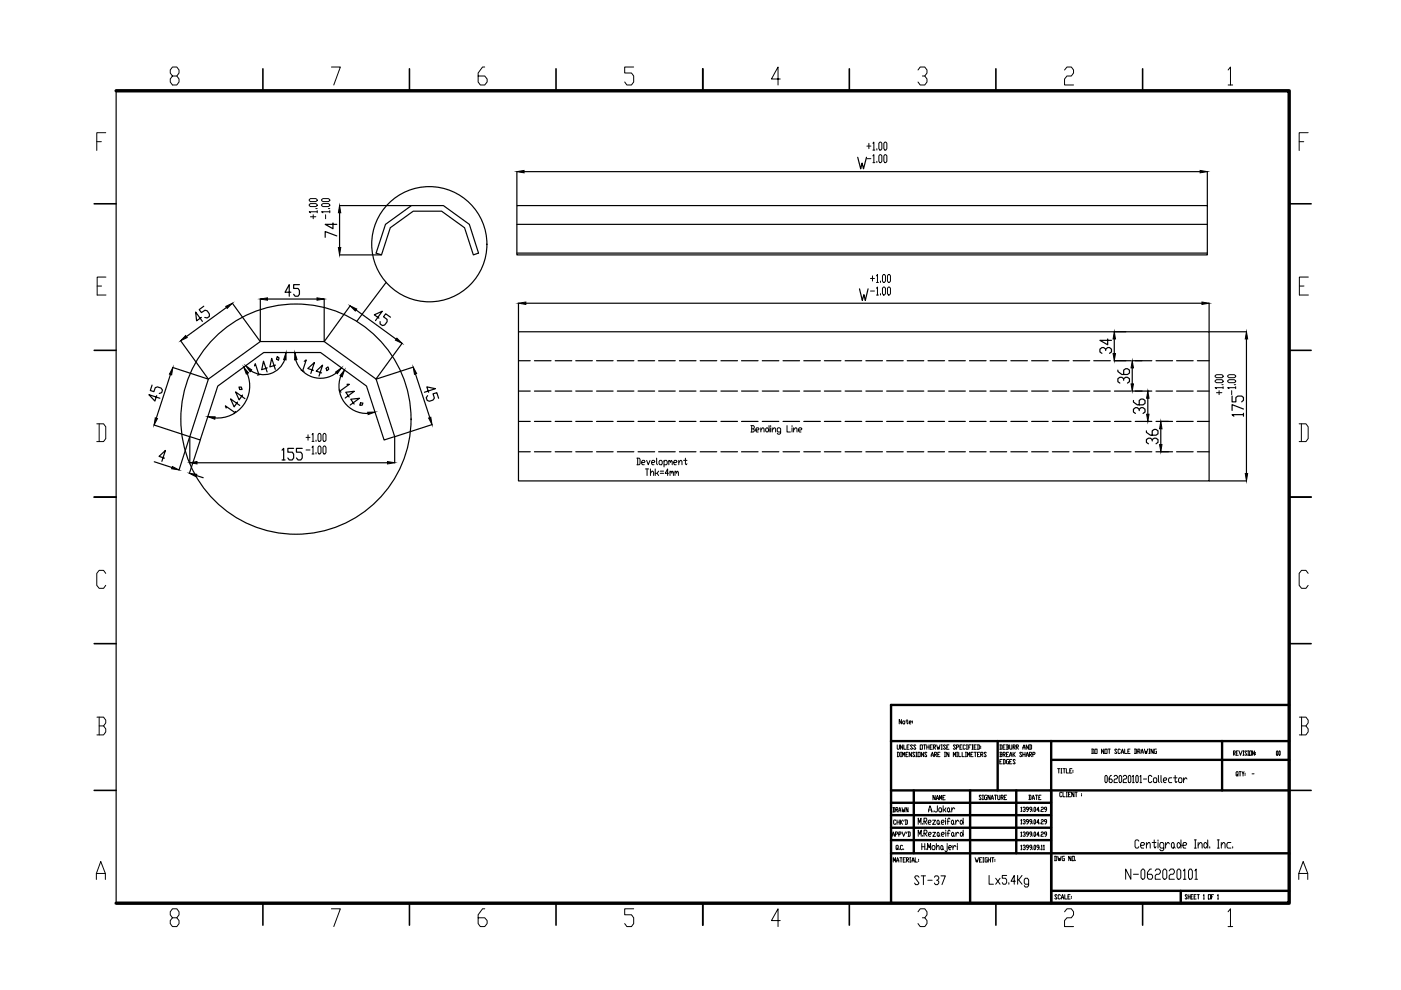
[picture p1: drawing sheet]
<svg xmlns="http://www.w3.org/2000/svg" width="297mm" height="210mm" viewBox="0 0 297 210" stroke-linecap="round" stroke-linejoin="round" font-family="sans-serif">
<!-- layer: 0 -->
<g fill="none" stroke="#000" stroke-width=".25">
<path d="M24.6 19.2v172.3M109.6 36.4v7.1M111.1 36.4h143.4M181.8 33.3l.7 2.5 .3-1.2 .3 1.2 .6-2.5M256 36.4v7.1M70.6 47.3v1.2l-1.7-.9h2.5M71.4 50l-2.5-.9v1.2M72 54h8.8M72 43.6h15.2M72 45.1v7.4M81.7 47.6l5.5-4h6.8l5.5 4 2 6.1-1.1 .3-1.9-5.7-4.9-3.5h-6l-4.9 3.5-1.8 5.7-1.2-.3zM81.9 59.9l-6.3 8.2"/>
<path d="M109.6 43.6h146.4v10.4h-146.4zM109.6 53.7h146.4M109.6 47.6h146.4M36.1 79.4l-3 9.3M38.3 72.2l5.8 8.1-7.5-2.4M42.7 67.3l-1 .7-.2-1.8 1.4 1.9M43.2 64.9l-1 .7 .5 .7 .8-.5 .4 .1 .5 .7v.5l-.5 .3-.5-.1M48 65.2l-8.5 6.2M49.3 64.3l5.8 8.1M52.4 79.2a6.8 6.8 0 0 1-6.8 9.4M54 77.6l.1-.5 .8 2.3M55.2 63.4v8.9"/>
<path d="M55.2 79.4l-.6 .1M56.7 78l-1.2 .4 .4-1.8 .7 2.3M56.7 63.4h10.5M58.4 77.4l-1.2 .4 .4-1.8 .8 2.3M58.8 75.6l.4 .3-.2 .5-.4-.3zM60.4 76.2a4.7 4.7 0 0 1-7.2 2.4M61.7 62h-1.3l.9-1.6v2.4M62.7 76.3a5.5 5.5 0 0 0 8.6 2.8M63.5 60.4h-1.2v.8h.9l.3 .4v.8l-.3 .4h-.6l-.3-.4M63.9 78.5l.6 .2M64.5 76.6l.4-.3-.7 2.3M66.4 78.5l-1.1-.4 1.4-1.2-.8 2.3"/>
<path d="M68.2 79.1l-1.2-.4 1.4-1.3-.8 2.3M68.7 63.4v8.9M69.2 78.1l.3-.3 .2 .5-.4 .3zM72.2 79.8a5.8 5.8 0 0 0 5.8 7.9M74.2 64.8l-5.4 7.6M75.5 65.7l8.5 6.2M80.3 67.5l-.9-.8 1.7-.7-1.5 2M82.8 67.3l-1-.8-.5 .7 .8 .5v.5l-.5 .7-.5 .1-.5-.3v-.5M85.2 72.8l-5.5 7.5M87.6 77.8l-7.8 2.6M88.1 79.3l3 9.2M109.9 70.3h146.5v31.7h-146.5z"/>
<path d="M109.9 76.5h2.5M109.9 64.3v6M111.5 64.3h143.3M113.3 76.5h3.5M117.7 76.5h3.5M122.1 76.5h3.5M126.5 76.5h3.5M130.9 76.5h3.5M135.3 76.5h3.5M139.6 76.5h3.6M144 76.5h3.6M148.4 76.5h3.6"/>
<path d="M152.9 76.5h3.5M157.2 76.5h3.5M161.6 76.5h3.5M166 76.5h3.5M170.4 76.5h3.5M174.8 76.5h3.5M179.2 76.5h3.5M182.2 61.2l.6 2.5 .4-1.2 .3 1.2 .6-2.5M183.6 76.5h3.5M188 76.5h3.5M192.3 76.5h3.6M196.8 76.5h3.5"/>
<path d="M201.2 76.5h3.5M205.6 76.5h3.5M209.9 76.5h3.5M214.3 76.5h3.5M218.7 76.5h3.5M223.1 76.5h3.5M227.5 76.5h3.5M231.9 76.5h3.5M234.4 74.3v-.3l-.4-.3h-.4l-.4 .3v.6l.4 .3M234.4 74l.5-.3h.3l.5 .3v.6l-.5 .3M234.9 71.9v1.2l-1.7-.9h2.5M236.2 76.5h3.6"/>
<path d="M236.2 70.3h2.5M236.2 71.9v3.1M237 78.5v.3l.9 .6h1.1l.5-.3v-.6l-.5-.3h-.3l-.5 .3v.9M240.1 76.5h4.1M240.1 78v3.4M245.1 76.5h3.5M249.5 76.5h3.5M253.9 76.5h2.5M256.4 64.3v6M256.4 70.3h7.9M264.3 71.9v28.5M32.2 81.6l-.3 1.2 .7 .2 .3-.8 .5-.2 .7 .3 .3 .4-.1 .6-.5 .1"/>
<path d="M32.7 90.1l7.5 2.5M32.7 97.9l3.8 1.2M33.2 83.9l-.4 1.1-1.2-1.3 2.3 .7M34.9 97.1l-1.2-.3 1.4-1.3-.8 2.3M40.2 92.7l-2.2 6.9M40.2 92.7v5.4M41.8 98.1h40.4M42.4 93.4l-2.2 7M44.2 80.4l11-8h13.5l11 8 4 12.2-2.3 .7-3.7-11.4-9.7-7.2h-12.1l-9.7 7.2-3.8 11.4-2.2-.7zM47.9 86.5l-.1-.5 2 1.4M49.9 87.2l-.3 .5M50.4 85.2l-.8 1.1-.7-1.7 1.9 1.4"/>
<path d="M50.7 82.1h.5l.1 .5h-.5zM51.4 83.8l-.7 1-.8-1.7 2 1.4M59.8 95.4l.3-.3v2.4M59.8 97.5h.6M62.3 95.1h-1.3v.8h1l.3 .4v.8l-.3 .4h-.7l-.3-.4M64.1 95.1h-1.2v.8h.9l.3 .4v.8l-.3 .4h-.6l-.3-.4M71.9 82.7l.4 .5M73.6 81.5h.5l-2 1.4M74 84.2l-.7-1 1.8-.2-1.9 1.4M75.1 85.7l-.7-1 1.8-.3-2 1.5M76.4 85.4l.5 .1-.1 .4h-.5zM83.7 92.7v5.4"/>
<path d="M90 83.2l2.3-.8-1.8-.4 .4 1.2M90.7 83.9l-.3 .4 .2 .6 .4 .2 .8-.3 .3-.4-.3-.9 .8-.2 .4 1.1M91.6 90l-7.8 2.6M109.9 89.4h2.5M109.9 95.8h2.5M109.9 82.9h2.5M113.3 89.4h3.5M113.3 95.8h3.5M113.3 82.9h3.5M117.7 89.4h3.5M117.7 95.8h3.5M117.7 82.9h3.5"/>
<path d="M122.1 89.4h3.5M122.1 95.8h3.5M122.1 82.9h3.5M126.5 89.4h3.5M126.5 95.8h3.5M126.5 82.9h3.5M130.9 89.4h3.5M130.9 95.8h3.5M130.9 82.9h3.5M135.3 89.4h3.5M135.3 95.8h3.5M135.3 82.9h3.5"/>
<path d="M139.6 89.4h3.6M139.6 95.8h3.6M139.6 82.9h3.6M144 89.4h3.6M144 95.8h3.6M144 82.9h3.6M148.4 89.4h3.6M148.4 95.8h3.6M148.4 82.9h3.6M152.9 89.4h3.5M152.9 95.8h3.5M152.9 82.9h3.5"/>
<path d="M157.2 89.4h3.5M157.2 95.8h3.5M157.2 82.9h3.5M161.6 89.4h3.5M161.6 95.8h3.5M161.6 82.9h3.5M166 89.4h3.5M166 95.8h3.5M166 82.9h3.5M170.4 89.4h3.5M170.4 95.8h3.5M170.4 82.9h3.5"/>
<path d="M174.8 89.4h3.5M174.8 95.8h3.5M174.8 82.9h3.5M179.2 89.4h3.5M179.2 95.8h3.5M179.2 82.9h3.5M183.6 89.4h3.5M183.6 95.8h3.5M183.6 82.9h3.5M188 89.4h3.5M188 95.8h3.5M188 82.9h3.5"/>
<path d="M192.3 89.4h3.6M192.3 95.8h3.6M192.3 82.9h3.6M196.8 89.4h3.5M196.8 95.8h3.5M196.8 82.9h3.5M201.2 89.4h3.5M201.2 95.8h3.5M201.2 82.9h3.5M205.6 89.4h3.5M205.6 95.8h3.5M205.6 82.9h3.5"/>
<path d="M209.9 89.4h3.5M209.9 95.8h3.5M209.9 82.9h3.5M214.3 89.4h3.5M214.3 95.8h3.5M214.3 82.9h3.5M218.7 89.4h3.5M218.7 95.8h3.5M218.7 82.9h3.5M223.1 89.4h3.5M223.1 95.8h3.5M223.1 82.9h3.5"/>
<path d="M227.5 89.4h3.5M227.5 95.8h3.5M227.5 82.9h3.5M231.9 89.4h3.5M231.9 95.8h3.5M231.9 82.9h3.5M236.3 89.4h3.5M236.3 95.8h3.5M236.3 82.9h3.5M238.2 80.6v-.3l-.3-.3h-.5l-.4 .3v.6l.4 .3M238.2 80.3l.5-.3h.3l.5 .3v.6l-.5 .3M240.1 82.9h4.1"/>
<path d="M240.3 84.9v.3l.8 .6h1.2l.5-.3v-.6l-.5-.3h-.4l-.4 .3v.9M240.7 89.4h3.5M240.7 95.8h3.5M241.5 87.1v-.3l-.4-.4h-.4l-.4 .4v.6l.4 .3M241.5 86.8l.4-.4h.4l.5 .4v.6l-.5 .3M243.1 91.3v.4l.8 .6h1.2l.4-.3v-.7l-.4-.3h-.4l-.4 .3v1M243.4 84.4v3.4M244.3 93.5v-.3l-.4-.3h-.4l-.4 .3v.6l.4 .3M244.3 93.2l.4-.3h.4l.4 .3v.6l-.4 .3M245.1 89.4h3.5M245.1 95.8h3.5M245.1 82.9h3.5"/>
<path d="M246.1 90.9v3.4M249.5 89.4h3.5M249.5 95.8h3.5M249.5 82.9h3.5M253.9 89.4h2.5M253.9 95.8h2.5M253.9 82.9h2.5M261.2 84v1.2h.8v-.9l.5-.3h.8l.3 .3v.6l-.3 .3M263.6 87.9h-2.4l.4 .4M263.6 86.7l-2.4-.9v1.2M263.6 87.6v.7M41.6 100.8l1.5 .5"/>
<path d="M256.4 102h7.9"/>
<circle cx="91" cy="51.8" r="12.2"/>
<circle cx="62.7" cy="88.9" r="24.4"/>
</g>
<g fill="none" stroke="#000" stroke-width=".51">
<path d="M188.9 157.1h84.4M211.5 157.1v10.5M222.9 157.1v34.4M259.1 157.1v10.5M273.3 149.5h-84.4v41.8M188.9 167.6h84.4M188.9 178.1h34M188.9 175.5h34M188.9 172.8h34M188.9 170.2h34M193.7 167.6v13.3M205.7 167.6v23.7"/>
<path d="M215.5 167.6v13.3M222.9 161.1h50.4M188.9 180.9h84.4M222.9 188.9h50.4M250.3 188.9v2.6"/>
</g>
<path d="M24.6 19.2h248.7v172.3h-248.7" fill="none" stroke="#000" stroke-width=".72"/>
<g fill="none" stroke="#000" stroke-width=".34">
<path d="M55.7 14.6v4.6M86.8 14.6v4.6M117.9 14.6v4.6M149 14.6v4.6M180.1 14.6v4.6M211.1 14.6v4.6M242.3 14.6v4.6M20 43.2h4.6M273.3 43.2h4.7M20 74.3h4.6M273.3 74.3h4.7M20 105.4h4.6"/>
<path d="M273.3 105.4h4.7M20 136.5h4.6M273.3 136.5h4.7M20 167.6h4.6M273.3 167.6h4.7M55.7 191.5v4.7M86.8 191.5v4.7M117.9 191.5v4.7M149 191.5v4.7M180.1 191.5v4.7M211.1 191.5v4.7M242.3 191.5v4.7"/>
</g>
<g fill="none" stroke="#000" stroke-width=".21">
<path d="M36.6 16.1l-.5-.6v-.7l.5-.6h.9l.5 .6v.7l-.5 .6h-.9l-.5 .6v.7l.5 .6h.9l.5-.6v-.7l-.5-.6M70.3 14.2h1.9l-1.4 3.8M102.8 14.2h-.5l-.9 1.3v1.9l.4 .6h1l.5-.6v-.7l-.5-.6h-1.4M134.4 14.2h-2v1.3h1.5l.5 .6v1.3l-.5 .6h-1l-.5-.6M165.4 16.7h-1.8l1.4-2.5v3.8M194.6 14.8l.5-.6h1l.4 .6v.7l-.4 .6h-.5M196.1 16.1l.4 .6v.7l-.4 .6h-1l-.5-.6M225.7 14.8l.5-.6h.9l.5 .6v.7l-.5 .6h-.9l-.5 .6v1.3h1.9M260.4 14.8l.5-.6v3.8M260.4 18h1M20.5 30h1M22.4 28.1h-1.9v3.8"/>
<path d="M183.8 31h.8M183.8 33.6h.8M184.2 30.4v1.1M185.1 30.4l.2-.3v1.7M185.1 33l.2-.2v1.7M185.1 31.8h.4M185.1 34.5h.4M185.9 31.5v.3M185.9 34.2v.3M186.5 30.1h.3l.2 .3v1.1l-.2 .3h-.3l-.2-.3v-1.1zM186.5 32.8h.3l.2 .2v1.2l-.2 .3h-.3l-.2-.3v-1.2zM187.6 30.1h.2l.2 .3v1.1l-.2 .3h-.2l-.2-.3v-1.1z"/>
<path d="M187.6 32.8h.2l.2 .2v1.2l-.2 .3h-.2l-.2-.3v-1.2zM275.4 30h1M277.4 28.1h-2v3.8M22.5 58.7h-1.9v3.9h1.9M65.6 43.4l.2-.2h1.2l.3 .2v.2l-.3 .2h-1.2l-.2-.2zM65.6 42.3l.2-.2h1.2l.3 .2v.2l-.3 .2h-1.2l-.2-.2zM65.8 46h1.2M66.4 45.5v.9M67 44.2h.3M67.3 44.9h-1.7l.2 .2M67.3 44.6v.5M68.2 43.4l.3-.2h1.1l.3 .2v.2l-.3 .2h-1.1l-.3-.2z"/>
<path d="M68.2 42.3l.3-.2h1.1l.3 .2v.2l-.3 .2h-1.1l-.3-.2zM69 45.5v.9M69.6 44.2h.3M69.9 44.9h-1.7l.3 .2M69.9 44.6v.5M184.6 59h.8M185 58.5v1.1M185.8 58.5l.2-.3v1.7M185.8 59.9h.5M186.7 59.6v.3M187.3 58.2h.2l.2 .3v1.1l-.2 .3h-.2l-.2-.3v-1.1zM188.4 58.2h.2l.2 .3v1.1l-.2 .3h-.2l-.2-.3v-1.1z"/>
<path d="M277.4 58.7h-1.9v3.9h1.9M20.6 60.6h.9M184.6 61.7h.8M185.8 61.1l.2-.2v1.7M185.8 62.6h.5M186.7 62.3v.3M187.3 60.9h.2l.2 .2v1.2l-.2 .3h-.2l-.2-.3v-1.2zM188.4 60.9h.2l.2 .2v1.2l-.2 .3h-.2l-.2-.3v-1.2zM257.6 79.7l.3-.3h1.2l.2 .3v.2l-.2 .2h-1.2l-.3-.2zM260.3 79.7l.3-.3h1.1l.3 .3v.2l-.3 .2h-1.1l-.3-.2zM275.5 60.6h1M20.5 89.9h1.5l.4 .6v2.5l-.4 .6h-1.5"/>
<path d="M21 89.9v3.7M64.9 92.7h.8M64.9 95.4h.8M65.3 92.2v1.1M66.2 92.2l.2-.3v1.7M66.2 94.9l.2-.3v1.7M66.2 93.6h.4M66.2 96.3h.4M67 93.3v.3M67 96v.3M67.6 91.9h.2l.3 .3v1.1l-.3 .3h-.2l-.2-.3v-1.1zM67.6 94.6h.2l.3 .3v1.1l-.3 .3h-.2l-.2-.3v-1.1z"/>
<path d="M68.7 91.9h.2l.2 .3v1.1l-.2 .3h-.2l-.2-.3v-1.1zM68.7 94.6h.2l.2 .3v1.1l-.2 .3h-.2l-.2-.3v-1.1zM135 97.1h.5l.2 .3v.9l-.2 .2h-.5M135.2 97.1v1.4M136 98.1h.6l.2-.2-.2-.3h-.3l-.3 .3v.4l.3 .2h.3M136.8 99.4h.7M137.1 97.6l.3 .9 .4-.9M137.2 99.4v1.4M137.9 99.4v1.4M138.2 98.1h.5l.1-.2-.1-.3h-.4l-.1 .3v.4l.1 .2h.4M138.9 99.4v1.4M139.2 97.1v1.2l.2 .2"/>
<path d="M139.6 99.9l-.3 .5h-.4M139.9 97.6h.3l.2 .3v.4l-.2 .2h-.3l-.2-.2v-.4zM140 99.9h.7M140.8 97.9l.2-.3h.3l.2 .3v.4l-.2 .2h-.5M140.8 97.6v1.4M141.8 97.9l.2-.3 .2 .5M141.8 97.6v.9M142.1 99.9v.9M142.2 97.9l.2-.3 .1 .3v.6M142.9 98.1h.5l.1-.2-.1-.3h-.4l-.1 .3v.4l.1 .2h.4M143.1 99.9v.9M143.9 98.1l.4-.5h.1l.2 .3v.6"/>
<path d="M143.9 97.6v.9M144.9 97.6h.8M145.3 97.1v1.2l.2 .2 .2-.2M159.2 90.2h.6l.1 .3-.1 .4M159.4 90.9h.4l.1 .5-.1 .2h-.6M159.4 90.2v1.4M160.3 91.2h.5l.1-.3-.1-.2h-.4l-.1 .2v.5l.1 .2h.4M161.3 91.2l.4-.5h.1l.2 .2v.7M161.3 90.7v.9M162.3 90.9l.4-.2 .4 .5-.4 .4-.4-.2zM163.1 90.2v1.4M163.4 90.2v.3"/>
<path d="M163.4 90.7v.9M163.7 91.2l.4-.5h.2l.2 .2v.7M163.7 90.7v.9M165.5 91.6h-.5l-.2-.2v-.5l.2-.2h.3l.2 .2v.9l-.2 .3h-.3l-.2-.3M166.9 90.2v1.4h.7M167.9 90.2v.3M167.9 90.7v.9M168.3 91.2l.3-.5h.2l.2 .2v.7M168.3 90.7v.9M169.3 91.2h.5l.2-.3-.2-.2h-.3l-.2 .2v.5l.2 .2h.3M257.6 80.7l.3-.2h1.2l.2 .2v.2l-.2 .2h-1.2l-.3-.2zM257.9 83.3h1.2"/>
<path d="M258.5 82.8v.9M259.1 81.6h.2M259.3 82.2h-1.7l.3 .2M259.3 82v.4M260.3 80.7l.3-.2h1.1l.3 .2v.2l-.3 .2h-1.1l-.3-.2zM261.1 82.8v.9M261.7 81.6h.3M262 82.2h-1.7l.3 .2M262 82v.4M275.4 89.9h1.5l.5 .6v2.5l-.5 .6h-1.5M275.9 89.9v3.7M137.9 100.4l.3-.5h.2l.2 .2v.7"/>
<path d="M139.3 100.4l.3 .4M140 100.4h.7M141.7 100.4h-.7l.5-1v1.4M142.1 100.1l.2-.2 .1 .5M142.4 100.1l.2-.2 .2 .2v.7M143.1 100.1l.2-.2 .2 .5M143.5 100.1l.2-.2 .1 .2v.7M22.4 121.6l-.4-.7h-1l-.5 .7v2.5l.5 .6h1l.4-.6M277.4 121.6l-.5-.7h-.9l-.6 .7v2.5l.6 .6h.9l.5-.6M20.6 152h1.4l.4 .7v.6l-.4 .6M21 153.9h1l.4 .6v.7l-.4 .6h-1.4M21 152v3.8"/>
<path d="M190.2 157.9l.1 1 .4-.2v-.8M190.2 159.5l.5 .1v.7l-.1 .1h-.4M190.3 159.5v.9M190.9 159.5h.3M191 159.5v.9M191.1 152.6v.9l-.4-.9v.9M191.4 157.9v1l-.5-1v1M191.5 152.9l.3 .1-.1 .5-.3-.2zM191.6 157.9v1h.5M192.1 152.9h.4M192.1 160h.2M192.3 152.6v.7l.1 .2 .1-.2"/>
<path d="M192.3 158.4h.3M192.6 159.5h-.5v.9h.5M192.8 157.9h-.5v1h.5M192.8 153.1h.3l.1-.1-.1-.1-.3 .1v.3l.3 .2M193.2 159.5v.9l-.4-.9v.9M193.4 152.9v.1M193.4 153.1v.2M193.5 158.1l-.1-.2-.4 .2 .5 .6-.1 .2-.4-.2M194 159.6l-.2-.1-.3 .1 .5 .7-.2 .1-.3-.1M194.2 158.1l-.1-.2-.4 .2 .5 .6-.1 .2-.4-.2M194.2 159.5h.2M194.3 159.5v.9"/>
<path d="M194.6 159.5h.5v.9h-.5zM195.1 157.9h.5v1h-.5zM195.8 159.5v.9l-.4-.9v.9M195.8 157.9h.5M196 157.9v1M196.5 159.6l-.1-.1-.4 .1 .5 .7-.1 .1-.4-.1M196.5 158.4h.5M196.5 157.9v1M197 157.9v1M197.2 158.4h.2M197.7 157.9h-.5v1h.5M197.9 158.4h.4v-.5h-.4v1"/>
<path d="M198 158.4l.4 .5M198.1 160h.4l.1-.4-.5-.1v.9M198.3 160l.3 .4M198.6 157.9l.2 1 .2-.5 .1 .5 .2-1M198.8 160h.3M199.3 159.5h-.5v.9h.5M199.5 158.9h.3M199.5 157.9h.3M199.7 157.9v1M200.2 159.5h.3M200.3 159.5v.9M200.5 158.1l-.2-.2-.3 .2 .5 .6-.2 .2-.3-.2"/>
<path d="M200.7 158.4h.2M201.2 157.9h-.5v1h.5M201.2 159.5v.9l-.5-.9v.9M202.6 158.1l-.4-.2-.1 .2 .5 .6-.1 .2h-.3l-.1-.2M202.8 158.4h.3l.2-.2-.2-.3h-.3v1M202.8 159.5h.3M202.9 159.5v.9M203.3 159.5v.9h.4M203.5 158.4h.2M204 157.9h-.5v1h.5M204 159.5v.9h.5M204.7 158.1l-.2-.2-.3 .2v.6l.1 .2 .4-.2"/>
<path d="M204.7 159.5h.2M204.8 159.5v.9M204.9 158.9h.2M204.9 157.9h.2M205 157.9v1M205.4 158.4h.2M205.9 157.9h-.5v1M205.9 160h.2M206.1 158.9h.2M206.1 157.9h.2M206.2 157.9v1M206.3 159.5h-.4v.9h.4"/>
<path d="M206.5 158.4h.3M206.5 159.5h.5M206.8 159.5v.9M207 157.9h-.5v1h.5M207.2 157.9l.5 .2v.6l-.1 .2h-.4M207.2 160h.3M207.3 157.9v1M207.7 159.5h-.5v.9h.5M207.9 160h.4v-.5h-.4v.9M207.9 158.2v.2M207.9 158.5v.2M208.1 160l.3 .4"/>
<path d="M209.1 159.6l-.1-.1-.4 .1 .5 .7-.1 .1-.4-.1M212 157.9l.5 .2v.6l-.2 .2h-.3M212 159.5l.5 .1-.2 .4M212.1 160h.2l.2 .3-.2 .1h-.3M212.1 157.9v1M212.1 159.5v.9M212.7 160h.3v-.5h-.3v.9M212.7 158.4h.2M212.8 160l.3 .4M213.1 157.9h-.4v1h.4M213.4 157.9l.5 .2-.2 .3M213.4 160h.2"/>
<path d="M213.5 158.4h.2l.2 .3-.2 .2h-.3M213.5 157.9v1M213.9 159.5h-.5v.9h.5M214.1 157.9l.1 1h.2l.1-.2v-.8M214.8 158.4h.3l.2-.3-.5-.2v1M214.8 159.5v.9M214.9 158.4l.4 .5M214.9 160l.4 .4M215.3 159.5l-.5 .5M215.5 158.4h.3v-.5h-.3v1M215.6 158.4l.3 .5M216.6 159.6l-.1-.1-.3 .1 .4 .7-.1 .1-.3-.1"/>
<path d="M216.9 158.9l.2-1 .2 1M216.9 160h.4M216.9 158.5h.4M216.9 159.5v.9M217.3 159.5v.9M218 157.9v1l-.4-1v1M218.3 157.9l.4 .2-.1 .8h-.3M218.3 160h.3v-.5h-.3v.9M218.4 157.9v1M218.4 160l.3 .4M219 160h.3l.1-.4-.4-.1v.9M231.5 158.8h.3l.1 .2v.6l-.4 .2"/>
<path d="M231.5 158.8v1M232.1 158.8h.5v1h-.5zM234 158.8v1l-.5-1v1M234.3 158.8h.4v1h-.4zM234.9 158.8h.5M235.2 158.8v1M236.8 159l-.1-.2-.4 .2 .5 .6-.1 .2-.4-.2M237.5 159l-.1-.2h-.3v.2v.8l.4-.2M237.7 159.8l.3-1 .2 1M237.7 159.5h.5M238.4 158.8v1h.5M239.1 159.3h.3"/>
<path d="M239.6 158.8h-.5v1h.5M240.5 158.8h.4l.1 .2v.6l-.5 .2M240.7 158.8v1M241.2 159.3l.5-.1-.1-.4h-.4v1M241.4 159.3l.3 .5M241.9 159.8l.3-1 .2 1M241.9 159.5h.5M242.6 158.8l.3 1 .1-.5 .1 .5 .2-1M243.6 158.8h.2M243.6 159.8h.2M243.7 158.8v1M244.5 158.8v1l-.5-1v1"/>
<path d="M245.2 158.8h-.4l-.1 .2 .1 .8h.4l-.1-.5M261.5 159.7l.4-.2-.1-.3h-.3v.9M261.6 159.7l.3 .4M262.1 159.7h.2M262.5 159.2h-.4v.9h.4M262.7 159.2l.3 .9 .3-.9M263.5 159.2h.2M263.6 159.2v.9M264.4 159.4l-.4-.2-.1 .2 .5 .6-.2 .1-.3-.1M264.5 159.2h.2M264.7 159.2v.9M265 159.2h.4v.9h-.4z"/>
<path d="M266 159.2v.9l-.5-.9v.9M266.2 159.5v.2M266.2 159.8v.2M270.7 159.2l.2 .2-.1 .7-.2-.1zM271.3 159.2l.1 .2-.1 .7-.2-.1zM275.5 152h1.4l.5 .7v.6l-.5 .6M276 153.9h.9l.5 .6v.7l-.5 .6h-1.4M276 152v3.8M189.2 177.3l.2-.9 .2 .9M189.2 177h.4M189.3 171.2l.4 .2-.1 .8h-.3M189.4 171.2v1"/>
<path d="M189.9 176.9h.3l.1-.2-.1-.3h-.3v.9M189.9 171.7h.4v-.5h-.4v1M189.9 174v-.2l-.4 .2v.6l.1 .2h.3v-.2M190.1 171.7l.3 .5M190.2 179.8l.1 .2-.2 .2-.1-.8 .3-.2 .1 .2-.1 .6 .1 .2M190.2 173.8v1M190.2 174.3h.5M190.6 172.2l.2-1 .2 1M190.6 176.9h.3l.1-.2-.1-.3h-.3v.9M190.6 171.8h.4M190.7 173.8v1M190.7 180v.2"/>
<path d="M190.9 173.8v1M190.9 160.4h.3M191 174.3l.4 .5M191.2 171.2l.3 1v-.5l.2 .5 .2-1M191.2 176.4l.4 .9 .4-.9M191.4 173.8l-.5 .5M191.4 160.4v-.9l.2 .6 .2-.6v.9M191.4 179.4l-.2-.2-.3 .2v.6l.1 .2 .4-.2M191.6 180v.2M191.7 173.8l-.1 .3M191.9 173.8l.5 .2-.1 .8h-.4M192.1 173.8v1"/>
<path d="M192.3 176.4l-.1 .3M192.5 171.2v1l-.4-1v1M192.5 176.4h.4l.1 .2-.1 .7h-.4M192.6 176.4v.9M194.2 160.4h.2M194.7 174.8v-1.3l.3 .9 .3-.9v1.3M194.7 177.3v-1.3l.3 .9 .3-.9v1.3M195.4 178.8v1.4M195.4 179.5h.7M195.6 174.6v.2M195.6 177.1v.2M195.9 174.1h.5l.1-.2-.1-.4h-.5v1.3"/>
<path d="M195.9 176.7h.5l.1-.2-.1-.5h-.5v1.3M196 174.1l.5 .7M196.1 176.7l.4 .6M196.1 178.8v1.4M196.4 179.9v.3M196.8 174.4h.5l.1-.3-.1-.2h-.3l-.2 .2v.5l.2 .2h.3M196.8 176.9h.5l.2-.2-.2-.2h-.3l-.2 .2v.4l.2 .2h.3M196.9 172.2l.3-1.4 .3 1.4M196.9 171.7h.6M197.4 160.4l.3-.9 .2 .9M197.4 160.1h.5M197.7 173.9h.7l-.7 .9h.7"/>
<path d="M197.8 176.5h.6l-.6 .8h.6M197.8 179.3h.3l.1 .2v.4l-.1 .3h-.3l-.2-.3zM197.8 171.9v.3M198.3 168.6v1l-.5-1v1M198.5 169.6l.2-1 .3 1M198.5 179.7l.3-.4h.2l.1 .9M198.5 169.3h.5M198.5 178.8v1.4M198.7 170.8v1.1l-.1 .3h-.3l-.2-.3M198.8 173.9l.3 .2v.5l-.1 .2-.3-.2zM198.8 176.5l.3 .2-.1 .6-.3-.2zM199.1 174.6l.1 .2"/>
<path d="M199.1 177.1l.2 .2M199.2 169.6v-1l.3 .7 .2-.7v1M199.2 171.3h.3l.1 .2-.1 .7h-.3l-.2-.3zM199.6 174.4h.5l.1-.3-.1-.2h-.4l-.1 .2 .1 .7h.4M199.6 176.9h.5l.1-.2-.1-.2h-.3l-.2 .2v.4l.2 .2h.3M199.6 179.3l.3 .2v.4l-.1 .3-.3-.3zM199.9 169.1h.2M199.9 179.9l.2 .3M200 170.8v1.4M200.2 160.4h.3M200.3 171.7l.3 .5M200.4 168.6h-.5v1h.5"/>
<path d="M200.5 173.5v.2M200.5 173.9v.9M200.5 176v.2M200.5 176.5v.8M200.6 171.3l-.3 .4h-.3M200.8 179.3v1.1l-.1 .2-.4-.2M200.8 174.1h.5M200.8 176.7h.5M200.8 178.8v.3M201 171.3h.2l.1 .2-.1 .7-.3-.3zM201.2 179.7h.4l.1-.2-.1-.2h-.3l-.1 .2 .1 .7h.3M201.3 171.9l.2 .3"/>
<path d="M201.4 173.7l-.1-.2-.4 .2v1.1M201.5 176.2l-.2-.2-.3 .2v1.1M201.8 171.3v.9M201.9 173.9h.1l.2 .2-.2 .7-.3-.2zM201.9 176.5l.3 .2v.4l-.2 .2-.3-.2v-.4zM202 179.3v.9M202.1 160.4v-.9l.2 .6 .3-.6v.9M202.2 174.6l.1 .2M202.2 177.1l.2 .2M202.4 171.5l-.3-.2-.3 .4M202.6 173.9v.9M202.7 179.5l-.3-.2-.4 .4"/>
<path d="M202.7 176.5v.8M202.8 160.4h.3M203 178.8v.3M203 179.3v.9M203.3 174.1l-.3-.2-.4 .5M203.3 176.7l-.3-.2-.3 .4M203.7 173.9l.5 .5-.3 .4-.3-.2zM203.7 176.5h.2l.3 .4-.3 .4-.3-.2zM204.2 173.5v1.3M204.2 176v1.3M204.7 160.4h.2M205.1 160.4v-.9l.3 .6 .2-.6v.9"/>
<path d="M208.1 168.8l-.2-.2-.3 .2 .5 .6-.2 .1-.3-.1M208.3 168.6h.2M208.3 169.5h.2M208.4 168.6v.9M209.2 168.6h-.3l-.2 .2 .2 .7h.3l-.1-.4M209.9 168.6v.9l-.4-.9v.9M210.1 169.5l.3-.9 .2 .9M210.1 169.2h.5M210.8 168.6h.5M211.1 168.6v.9M211.5 168.6v.8l.2 .1 .3-.1v-.8M212 161.5h.2"/>
<path d="M212.2 169.1l.5-.2-.1-.3h-.4v.9M212.4 169.1l.3 .4M212.5 161h-.5v1h.5M212.7 161h.3l.1 .2v.6l-.4 .2M212.8 161v1M212.9 169.1h.3M213.4 168.6h-.5v.9h.5M213.9 161h-.4l-.1 .2 .1 .8h.4v-.5h-.2M214.1 160.4l.2-.9 .2 .9M214.1 160.1h.4M214.1 161.5h.2M214.5 161h-.4v1h.4"/>
<path d="M215.3 161.2l-.2-.2-.3 .2 .5 .6-.2 .2-.3-.2M216.4 171.3l.2-.2v1M216.4 173.9l.2-.1v.9M216.4 176.6l.2-.2v.9M216.4 179.4l.2-.2v1M216.4 172.1h.2M216.4 174.7h.2M216.4 177.3h.2M216.9 171.3l.1-.2 .4 .2-.3 .3M216.9 173.9l.1-.1 .4 .1-.3 .3M216.9 176.6l.1-.2 .4 .2v.1l-.3 .2M216.9 179.4l.1-.2 .4 .2v.1l-.3 .1"/>
<path d="M217.2 171.6l.2 .1-.2 .4-.3-.2M217.2 174.2l.2 .2-.2 .3-.3-.2M217.2 176.9l.2 .3-.2 .1-.3-.1M217.2 179.6l.2 .2-.2 .4-.3-.2M217.6 160.4l.2-.9 .2 .9M217.6 160.1h.4M218 171.6h-.3l-.1-.3 .1-.2 .3 .2v.4l-.3 .4M218 174.2h-.3l-.1-.1 .1-.3h.3v.1v.5l-.3 .3M218 176.9l-.4-.2 .1-.3h.3v.2v.4l-.3 .3M218 179.6l-.4-.1 .1-.3h.3v.2v.4l-.3 .4M218.1 168.6h.4l.1 .2v.6l-.5 .1M218.3 168.6v.9"/>
<path d="M218.8 171.6h-.4l-.1-.3 .1-.2 .4 .2v.4l-.4 .4M218.8 174.2h-.4l-.1-.1 .1-.3 .4 .1v.5l-.4 .3M218.8 176.9l-.5-.2 .1-.3 .4 .2v.4l-.4 .3M218.8 179.6l-.5-.1 .1-.3 .4 .2v.4l-.4 .4M218.8 169.5l.3-.9 .2 .9M218.8 169.2h.5M219 171.9v.2M219 174.5v.2M219 177.2v.1M219 180v.2M219.2 171.3l.2-.2 .2 .2-.2 .8-.2-.2zM219.4 173.8l.2 .1-.2 .8-.2-.2z"/>
<path d="M219.4 176.4l.2 .2-.2 .7-.2-.1zM219.4 179.2l.2 .2-.2 .8-.2-.2zM219.5 168.6h.5M219.8 168.6v.9M220.2 169.1h.3M220.3 171.7h-.5l.4-.6v1M220.3 174.4h-.5l.4-.6v.9M220.3 177h-.5l.4-.6v.9M220.3 179.6l-.5-.1 .1-.3 .4 .2v.4l-.4 .4M220.5 171.9v.2M220.5 174.5v.2M220.5 177.2v.1"/>
<path d="M220.5 180v.2M220.7 168.6h-.5v.9h.5M220.8 171.3l.1-.2 .3 .2-.1 .3-.3 .1v.4h.4M220.8 173.9l.1-.1 .3 .1-.1 .3-.3 .2v.3h.4M220.8 176.6l.1-.2 .3 .2v.1l-.4 .3v.3h.4M220.8 179.4l.1-.2v1M221.2 179.4l.1-.2v1M221.9 171.6h-.3l-.2-.3 .2-.2 .3 .2v.4l-.3 .4M221.9 174.2h-.3l-.2-.1 .2-.3h.2l.1 .1v.5l-.3 .3M221.9 176.9l-.5-.2 .2-.3h.2l.1 .2v.4l-.3 .3M224.2 163h.5M224.5 163v.9"/>
<path d="M224.9 163h.3M224.9 163.9h.3M225 163v.9M225.2 168.1l-.2-.1-.3 .1v.7l.1 .1 .4-.1M225.4 168v.9h.4M225.4 163h.5M225.6 163v.9M226.1 163v.9h.5M226.1 168h.2M226.1 168.9h.2M226.2 168v.9M226.6 168.4h.2"/>
<path d="M226.8 163.4h.2M227 168h-.4v.9h.4M227.3 163h-.5v.9h.5M227.5 163.3v.1M227.5 163.6v.2M227.7 168v.9l-.5-.9v.9M227.9 168h.5M228.2 168v.9M229.3 168.3v.1M229.3 168.6v.2M234.4 164.4l.4 .3v1l-.2 .2-.3-.2v-1zM235.7 164.4h-.2l-.4 .5v.8l.2 .2h.4l.1-.2-.1-.5h-.6"/>
<path d="M236.2 164.7l.2-.3h.3l.2 .3-.2 .5h-.3l-.2 .2v.5h.7M237.4 164.4l.4 .3v1l-.2 .2-.3-.2v-1zM238.2 164.7l.1-.3h.4l.2 .3-.2 .5h-.4l-.1 .2v.5h.7M239.4 164.4h.2l.2 .3v1l-.2 .2h-.2l-.2-.2v-1zM240.1 164.7l.2-.3v1.5M240.1 165.9h.4M241 164.4l.3 .3v1l-.1 .2-.4-.2v-1zM241.5 178.3l-.3-.2h-.3l-.2 .2v1.2l.2 .3h.3l.3-.3M241.7 164.7l.2-.3v1.5M241.7 165.9h.3M241.8 179.2h.7l.2-.3-.2-.3h-.5l-.2 .3v.6l.2 .3h.5M242.4 165.2h.7"/>
<path d="M243.1 179.2l.4-.6h.2l.2 .3v.9M243.1 178.6v1.2M244.2 164.7l-.2-.3h-.3l-.2 .3v1l.2 .2h.3l.2-.2M244.3 178.6h.8M244.7 164.9h.4l.2 .3v.5l-.2 .2h-.4l-.2-.2v-.5zM244.7 178.1v1.4l.2 .3 .2-.3M245.5 178.1v.2M245.5 178.6v1.2M245.6 164.4v1.3l.2 .2M246.2 164.4v1.3l.1 .2M246.7 165.4h.5l.2-.2-.2-.3h-.3l-.2 .3v.5l.2 .2h.3M246.7 179.8h-.6l-.2-.3v-.6l.2-.3h.4l.2 .3v1.2l-.2 .3h-.4l-.2-.3"/>
<path d="M247.1 178.6v1.2M247.9 178.9l-.1-.3h-.2l-.5 .6M248.4 164.9h-.5l-.1 .3v.5l.1 .2h.5M248.6 178.6h.2l.1 .3v.6l-.1 .3h-.2l-.2-.3v-.6zM248.8 164.9h.7M248.9 179.5l.3 .3M249.2 164.4v1.3l.1 .2 .2-.2M249.8 178.6h.2l.4 .6-.4 .6-.4-.3v-.6zM250 164.9h.4l.2 .3v.5l-.2 .2h-.4l-.1-.2v-.5zM250.4 178.1v1.7M250.8 179.2h.6l.2-.3-.2-.3h-.4l-.2 .3v.6l.2 .3h.4M250.9 164.9v1"/>
<path d="M251.7 165.2l-.4-.3-.4 .5M253.2 178.1h.4M253.2 179.8h.4M253.4 178.1v1.7M254 179.2l.5-.6h.2l.2 .3v.9M254 178.6v1.2M255.5 178.6h.2l.4 .6-.4 .6h-.2l-.2-.3v-.6zM256.1 178.1v1.7M256.5 179.5v.3M258.1 178.1h.4M258.1 179.8h.4M258.3 178.1v1.7"/>
<path d="M258.9 179.2l.4-.6h.2l.2 .3v.9M258.9 178.6v1.2M261 178.6h-.7l-.2 .3v.6l.2 .3h.7M261.4 179.5v.3M262.3 164.2l.1 .2-.2 .1-.1-.7 .3-.2 .1 .9M262.7 163.6h.4M262.9 163.6v.9M263.3 163.6l.3 .9M263.5 160.1h.2M263.8 163.6l-.2 .5M264 163.9v.2M264 164.2v.2"/>
<path d="M264.5 160.1h.2M265.5 164.1h.4M20.4 186.5v-1.3l1-2.5 .9 2.5v1.3M20.4 185.2h1.9M36.6 194.6l-.5-.6v-.7l.5-.6h.9l.5 .6v.7l-.5 .6h-.9l-.5 .6v.6l.5 .7h.9l.5-.7v-.6l-.5-.6M70.3 192.7h1.9l-1.4 3.8M102.8 192.7h-.5l-.9 1.3v1.8l.4 .7h1l.5-.7v-.6l-.5-.6h-1.4M134.4 192.7h-2v1.3h1.5l.5 .6v1.2l-.5 .7h-1l-.5-.7M165.4 195.2h-1.8l1.4-2.5v3.8M189.4 182.8v-1l.2 .7 .3-.7v1M190.1 182.8l.2-1 .3 1M190.1 182.5h.5"/>
<path d="M190.8 181.8h.4M191 181.8v1M191.5 182.3h.2M192 181.8h-.5v1h.5M192.2 182.3l.4-.1-.1-.4h-.3v1M192.3 182.3l.3 .5M192.9 181.8h.2M192.9 182.8h.2M193 181.8v1M193.4 182.8l.2-1 .2 1M193.4 182.5h.4M194 181.8v1h.5"/>
<path d="M194.6 193.3l.5-.6h1l.4 .6v.7l-.4 .6h-.5M194.8 182.2v.1M194.8 182.5v.2M194.8 186l-.2-.3h-.5l-.2 .3 .9 1.2-.2 .4h-.5l-.2-.4M195.3 185.7h.9M195.8 185.7v1.9M196.1 194.6l.4 .6v.6l-.4 .7h-1l-.5-.7M196.7 180.2v-1.4l.3 .9 .3-.9v1.4M196.7 186.6h.9M198.1 186l.2-.3h.5l.2 .3v.3l-.2 .3h-.2M198.8 186.6l.2 .3v.3l-.2 .4h-.5l-.2-.4M199.5 185.7h.9l-.7 1.9"/>
<path d="M206.7 181.8l.3 1 .1-.5 .1 .5 .3-1M207.7 182.3h.2M208.1 181.8h-.4v1h.4M208.4 181.8h.2M208.4 182.8h.2M208.5 181.8v1M209.3 181.8h-.4v.2v.8h.4v-.5h-.1M209.5 182.3h.5M209.5 181.8v1M209.7 185.6v1.9h.9M210 181.8v1M210.3 181.8h.4"/>
<path d="M210.5 181.8v1M210.9 182.2v.1M210.9 182.5v.2M211.1 186.2l.9 1.3M212 186.2l-.9 1.3M213.4 185.6h-.9v.6h.7l.2 .3v.6l-.2 .4h-.5l-.2-.4M213.9 187.1v.4M215.3 186.8h-.9l.6-1.2v1.9M215.8 185.6v1.9M216 186.5l.7 1M216.4 180.2h.2M216.7 185.6l-.7 .9h-.2"/>
<path d="M218.1 187.5h-.7l-.2-.4v-.6l.2-.3h.4l.3 .3v1.3l-.3 .3h-.4l-.2-.3M220.8 180.2h.2M221.2 180.2h.2M223.6 181.6h.3l.2 .1v.7l-.5 .1M223.7 181.6v.9M224.1 189.9l-.1-.2-.4 .2 .5 .6-.1 .1-.4-.1M224.3 181.6l.2 .9 .1-.5 .1 .5 .3-.9M224.8 189.9l-.1-.2-.3 .2v.6l.1 .1 .3-.1M225 190.6l.3-.9 .2 .9M225 190.3h.5M225.7 181.6h-.4l-.1 .1 .1 .8h.4v-.5h-.2M225.7 193.3l.5-.6h.9l.5 .6v.7l-.5 .6h-.9l-.5 .6v1.3h1.9"/>
<path d="M225.7 189.7v.9h.5M226.4 190.1h.3M226.9 189.7h-.5v.9h.5M227.1 181.6v.9l-.5-.9v.9M227.1 190v.1M227.1 190.3v.2M227.3 181.6h.5v.9h-.5zM228 182.4v.1M239.8 184.3v2.1l-1.1-2.1v2.1M240.3 185.4h1.1M242.2 184.3h.3l.2 .3v1.5l-.2 .3h-.3l-.3-.3v-1.5zM244.1 184.3h-.3l-.5 .7v1.1l.3 .3h.5l.3-.3v-.4l-.3-.3h-.8"/>
<path d="M244.9 184.6l.3-.3h.5l.3 .3v.4l-.3 .4h-.5l-.3 .3v.7h1.1M246.8 184.3h.3l.3 .3v1.5l-.3 .3h-.3l-.3-.3v-1.5zM247.9 184.6l.3-.3h.5l.3 .3v.4l-.3 .4h-.5l-.3 .3v.7h1.1M249.8 184.3h.3l.2 .3v1.5l-.2 .3h-.3l-.3-.3v-1.5zM250.9 184.6l.3-.3v2.1M250.9 186.4h.5M251.7 189.9l-.3-.2-.1 .2 .4 .6-.1 .1-.3-.1M251.9 190.1h.4M251.9 189.7v.9M252.3 184.3h.2l.3 .3v1.5l-.3 .3h-.2l-.3-.3v-1.5zM252.3 189.7v.9M252.5 190.1h.3"/>
<path d="M253 189.7h-.5v.9h.5M253.2 190.1h.2M253.4 184.6l.2-.3v2.1M253.4 186.4h.5M253.6 189.7h-.4v.9h.4M253.9 189.7h.4M254.1 189.7v.9M255.1 189.9l.2-.2v.9M255.1 190.6h.2M256.2 189.7h.5v.9h-.5zM256.9 190.1h.2M257.3 189.7h-.4v.9"/>
<path d="M258.1 189.9l.2-.2v.9M258.1 190.6h.2M260.4 193.3l.5-.6v3.8M260.4 196.5h1M275.4 186.5v-1.3l.9-2.5 1 2.5v1.3M275.4 185.2h1.9"/>
</g>
<g fill="#000" stroke="#000" stroke-width=".21">
<path d="M109.6 36.4l1.5-.3v.5zM254.5 36.1l1.5 .3-1.5 .2zM71.7 52.5h.5l-.2 1.5zM72 43.6l.2 1.5h-.5zM36.6 77.9l-.2 1.6-.5-.2zM39.4 71.1l.3 .5-1.4 .6zM47.9 65l1.4-.7-1.1 1.1zM51.7 77.8l1 1.3-.5 .2zM52.1 77.5l1.3 .9-.4 .4zM55.2 63.4l1.5-.3v.6zM60.6 74.7v1.6l-.5-.1zM62.5 74.7l.5 1.5-.5 .1z"/>
<path d="M67.2 63.1l1.5 .3-1.5 .3zM71.1 78.9l1.3-.9-.9 1.2zM73.1 78.4l-.6 1.5-.4-.2zM74.2 64.8l1.4 .7-.3 .4zM84.1 71.7l1.1 1.1-1.4-.7zM87.6 77.8l.7 1.4-.4 .2zM109.9 64.3l1.6-.3v.5zM236 75h.5l-.3 1.5zM236.2 70.3l.3 1.6h-.5zM240.1 76.5l.2 1.5h-.5zM254.8 64l1.6 .3-1.6 .2zM264.3 70.3l.2 1.6h-.5z"/>
<path d="M32.9 88.6l.5 .2-.7 1.3zM36.6 98.9l1.4 .7-1.6-.2zM40.2 98.1l1.6-.2v.5zM44.1 88.3l1.5 .1-.1 .5zM78 87.4h1.5l-1.5 .5zM82.2 97.9l1.5 .2-1.5 .3zM90.9 88.6l.4-.1 .3 1.5zM239.8 81.4h.5l-.2 1.5zM243.4 82.9l.2 1.5h-.5zM243.1 87.8h.5l-.2 1.6zM246.1 89.4l.3 1.5h-.5zM245.9 94.3h.5l-.3 1.5z"/>
<path d="M40.2 100.4l1.5 .2-.1 .5zM264 100.4h.5l-.2 1.6z"/>
</g>
</svg>
